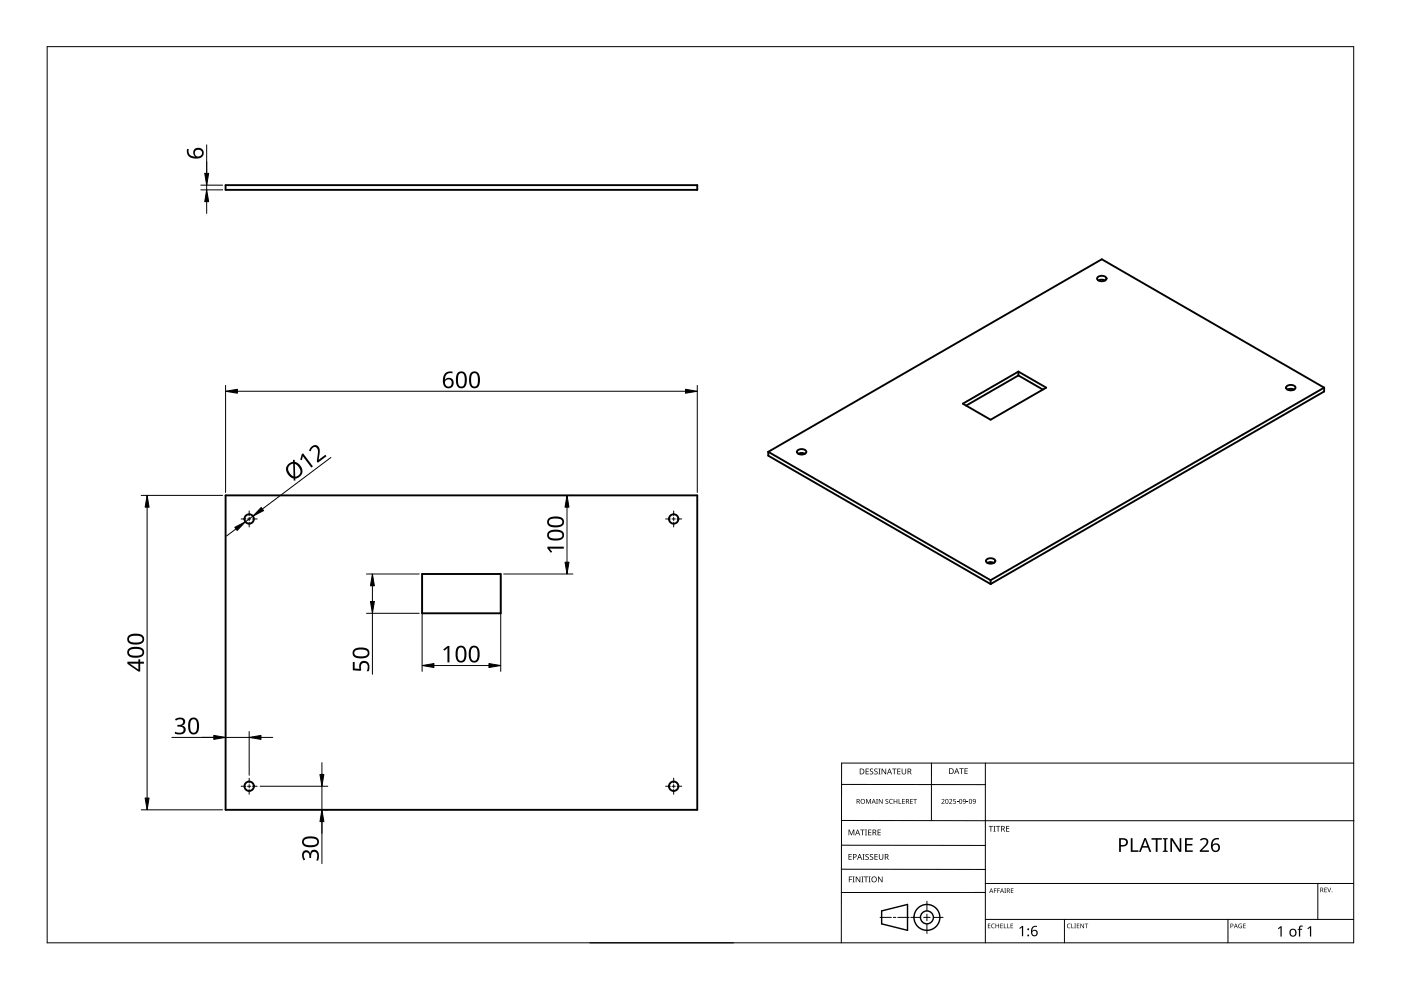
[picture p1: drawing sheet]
<svg xmlns="http://www.w3.org/2000/svg" width="297mm" height="210mm" viewBox="0 0 297 210" stroke-linecap="round" stroke-linejoin="round" font-family="sans-serif">
<g fill="none" stroke="#000" stroke-width=".4">
<path d="M47.8 39.3h100v1h-100zM232.7 58.8a1.25 1.25 0 0 1 1.9 .3 1.15 1.15 0 0 1-2 0zM232.9 59.5l.7-.2 .7 .2M215.9 79.6l5.2 3M215.9 79.6l-11.1 6.4M215.9 78.8v.8M162.9 95.8l47.1 27.2M162.9 95.8v.8l47.1 27.2M169 95.6a1.25 1.25 0 0 1 2 .2 1.15 1.15 0 0 1-2 0zM170.7 96.2l-.7-.2-.7 .2M204.1 85.6l11.8-6.8 5.9 3.4-11.8 6.8zM272.8 82a1.25 1.25 0 0 1 1.9 .2 1.15 1.15 0 0 1-2 0z"/>
<path d="M273 82.6l.7-.2 .7 .2M280.7 82.2v.8l-70.7 40.8M280.7 82.2l-70.7 40.8M280.7 82.2l-47.1-27.2-70.7 40.8M47.8 105h100v66.7h-100zM209.1 118.7a1.25 1.25 0 0 1 1.9 .2 1.15 1.15 0 0 1-2 0zM210.7 119.3l-.7-.1-.7 .1M89.5 121.7h16.7v8.3h-16.7zM210 123v.8"/>
<circle cx="52.8" cy="110" r="1"/>
<circle cx="142.8" cy="110" r="1"/>
<circle cx="52.8" cy="166.7" r="1"/>
<circle cx="142.8" cy="166.7" r="1"/>
</g>
<path d="M10 9.9h277v190h-277z" fill="none" stroke="#000" stroke-width=".21"/>
<g fill="none" stroke="#000" stroke-width=".21">
<path d="M178.4 179.2l30.5 .1M178.4 166.3l30.5 .1M178.5 174h108.6M197.5 161.8v12.2M208.9 161.8v38.1M287 161.8h-108.6v38.1M125.1 199.9h30.5M178.4 184.3h30.5M186.6 194.5h2.4M189.4 194.5h.5M190.4 194.5h2.4M193.1 194.5h2.1"/>
<path d="M195.8 194.5h1.4M196.5 191.1v2M196.5 193.8v1.4M196.5 195.9v2M197.9 194.5h2.1M208.9 189.2h-30.5M208.9 187.3h78.1M208.9 194.9h78.1M225.7 194.9v5M260.4 194.9v5M279.4 187.3v7.6"/>
</g>
<g fill="none" stroke="#000" stroke-width=".3">
<path d="M186.9 193.1l5.5-1.3v5.5l-5.5-1.4z"/>
<circle cx="196.5" cy="194.5" r="1.37"/>
<circle cx="196.5" cy="194.5" r="2.74"/>
</g>
<g fill="#000">
<path d="M179.9 175.9h.2l.4 1 .4-1h.2v1.2h-.1v-1.1l-.4 1.1h-.2l-.4-1.1 .1 1.1h-.2zM182.4 175.9h.9v.1h-.4v1.1h-.1v-1.1h-.4zM183.4 175.9h.4l-.1 .1v1l.1 .1h-.4l.1-.1v-1zM183.6 169.4h.2l.3 .8 .4-.8h.2v1h-.2v-.9l-.4 .9-.4-.9 .1 .9h-.2zM183.5 163h.7v.1h-.5v.4h.5v.1h-.5v.4h.5v.2h-.7zM184.1 175.9h.6v.1h-.5v.4h.5v.1h-.5v.5h.5v.1h-.6zM184.5 163.1l.4-.2 .2 .1v.1a.25 .25 0 0 0-.4-.1 .25 .25 0 0 0 0 .4 .4 .4 0 0 1 .5 .3 .4 .4 0 0 1-.3 .5 .4 .4 0 0 1-.5-.2h.1a.27 .27 0 0 0 .4 .1 .27 .27 0 0 0-.1-.4l-.3-.3zM185.4 163.1l.4-.2 .3 .1-.1 .1a.25 .25 0 0 0-.4-.1 .25 .25 0 0 0 0 .4 .4 .4 0 0 1 .5 .3 .4 .4 0 0 1-.3 .5 .4 .4 0 0 1-.5-.2h.1a.27 .27 0 0 0 .4 .1 .27 .27 0 0 0 0-.4l-.4-.3zM185.8 169.4h.3l-.1 .1v.8l.1 .1h-.3l.1-.1zM186.2 163h.5l-.2 .1v1l.2 .1h-.5l.2-.1v-1zM186.1 175.9h.6v.1h-.5v.4h.5v.1h-.5v.5h.5v.1h-.6zM186.3 169.4h.2l.5 .8v-.8h.1v1h-.1l-.6-.8v.8h-.1z"/>
<path d="M186.9 163h.2l.6 1v-1h.2v1.2h-.2l-.6-1v1h-.2zM187.8 169.5l.3-.1h.2v.2a.25 .25 0 0 0-.3-.1 .25 .25 0 0 0-.1 .3 .25 .25 0 0 0 .3 .1 .32 .32 0 0 1 0 .5 .32 .32 0 0 1-.5-.1 .25 .25 0 0 0 .4 .1 .25 .25 0 0 0 0-.4l-.3-.2zM188.6 169.5l.4-.1h.3l-.1 .2a.41 .41 0 0 0-.6 .3 .41 .41 0 0 0 .6 .4 .48 .48 0 0 1-.6-.1 .48 .48 0 0 1 0-.7zM189.1 163h1v.1h-.4v1.1h-.2v-1.1h-.4zM189.5 169.4h.1v.4h.5v-.4h.1v1h-.1v-.5h-.5v.5h-.1zM190.5 169.4h.2v.9h.4v.1h-.6zM190.2 163h.7v.1h-.5v.4h.5v.1h-.5v.4h.5v.2h-.7zM191.3 169.4h.5v.1h-.4v.3h.4v.1h-.4v.4h.4v.1h-.5zM191.2 163h.1v.8a.32 .32 0 0 0 .3 .3 .32 .32 0 0 0 .4-.4v-.7h.1v.7a.47 .47 0 0 1-.5 .5 .47 .47 0 0 1-.4-.5zM193 169.4h.5v.1h-.4v.3h.4v.1h-.4v.4h.4v.1h-.5zM193.6 169.4h.8v.1h-.3v.9h-.2v-.9h-.3zM199.6 169.5a.37 .37 0 0 1 .6 0 .37 .37 0 0 1-.2 .6l-.2 .2h.5v.1h-.7l.3-.4a.27 .27 0 0 0 .2-.3 .27 .27 0 0 0-.4-.1z"/>
<path d="M201.2 169.5a.37 .37 0 0 1 .6 0 .37 .37 0 0 1-.2 .6l-.2 .2h.5v.1h-.7l.3-.4a.27 .27 0 0 0 .3-.3 .27 .27 0 0 0-.5-.1zM202.1 169.4h.5v.1h-.4v.3a.34 .34 0 0 1 .5 .2 .34 .34 0 0 1-.2 .4 .34 .34 0 0 1-.4-.1 .29 .29 0 0 0 .4 0 .29 .29 0 0 0 0-.4 .29 .29 0 0 0-.4 0zM202.9 170l.3 .1zM203.4 162.9h.9v.1h-.4v1.1h-.1v-1.1h-.4zM204.9 170l.4 .1zM204.5 162.9h.7v.1h-.5v.4h.4v.1h-.4v.5h.5v.1h-.7zM209.6 175.1h.9v.2h-.3v1h-.2v-1h-.4zM210.6 175.1h.5l-.2 .1v1l.2 .1h-.5l.2-.1v-1zM211.2 175.1h.9v.2h-.4v1h-.2v-1h-.3zM213.3 175.1h.7v.2h-.5v.3h.5v.2h-.5v.4h.5v.1h-.7zM180 185.8h.7v.2h-.6v.4h.5v.1h-.5v.6h-.1zM179.9 181.1h.7v.1h-.5v.4h.4v.1h-.4v.5h.5v.1h-.7z"/>
<path d="M180.8 185.8h.4l-.1 .2v.9l.1 .2h-.4l.1-.2v-.9zM181.4 185.8h.2l.7 1.1v-1.1h.1v1.3h-.2l-.6-1v1h-.2zM182.6 185.8h.5l-.2 .2v.9l.2 .2h-.5l.2-.2v-.9zM182.9 181.1h.4l-.1 .1v1l.1 .1h-.4l.1-.1v-1zM183.2 185.8h.9v.2h-.4v1.1h-.2v-1.1h-.3zM183.5 181.2l.5-.1h.2v.2a.25 .25 0 0 0-.4-.1 .25 .25 0 0 0 0 .4 .4 .4 0 0 1 .4 .3 .4 .4 0 0 1-.2 .4 .4 .4 0 0 1-.5-.2 .27 .27 0 0 0 .5 .1 .27 .27 0 0 0-.1-.4l-.4-.3zM184.2 185.8h.4l-.1 .2v.9l.1 .2h-.4l.1-.2v-.9zM184.5 181.2l.4-.1h.2v.2a.25 .25 0 0 0-.4-.1 .25 .25 0 0 0 0 .4 .4 .4 0 0 1 .5 .3 .4 .4 0 0 1-.3 .4 .4 .4 0 0 1-.5-.2h.1a.27 .27 0 0 0 .4 .1 .27 .27 0 0 0-.1-.4l-.3-.3zM185.4 181.1h.7v.1h-.5v.4h.5v.1h-.5v.5h.5v.1h-.7zM186.2 185.8h.1l.7 1.1v-1.1h.1v1.3h-.2l-.6-1v1h-.1zM186.3 181.1h.2v.8a.32 .32 0 0 0 .3 .3 .32 .32 0 0 0 .3-.3v-.8h.2v.8a.47 .47 0 0 1-.5 .4 .47 .47 0 0 1-.5-.4zM209.5 195.8h.5l-.4 .1v.3h.4l-.4 .1v.4l.4 .1h-.5z"/>
<path d="M210.3 196l.3-.2 .3 .1v.1a.39 .39 0 0 0-.6 .3 .39 .39 0 0 0 .6 .4 .46 .46 0 0 1-.7-.1 .46 .46 0 0 1 .1-.6zM210.7 188.4h.6l-.4 .1v.3h.4l-.4 .1v.4h-.2zM211.4 188.4h.6l-.4 .1v.3h.4l-.4 .1v.4h-.2zM211.1 195.8h.1v.4h.5v-.4h.1v1h-.1v-.5h-.5v.5h-.1zM212.1 195.8h.5l-.4 .1v.3h.4l-.4 .1v.4l.4 .1h-.5zM212.8 195.8h.2v.9l.4 .1h-.6zM212.9 188.4h.4l-.1 .1 .1 .8h-.4l.2-.1zM213.6 195.8h.1v.9l.4 .1h-.5zM214.3 195.8h.5l-.4 .1v.3h.4l-.4 .1v.4l.4 .1h-.5zM214.3 188.4h.6l-.5 .1v.3h.4l-.4 .1v.3l.5 .1h-.6zM216.1 196.8l.6-.5h.2v2.2h-.2v-1.9l-.4 .4zM226.3 196l.4-.2 .3 .1-.1 .1a.39 .39 0 0 0-.6 .3 .39 .39 0 0 0 .6 .4 .46 .46 0 0 1-.6-.1 .46 .46 0 0 1 0-.6z"/>
<path d="M227.1 195.8h.2v.9l.4 .1h-.6zM227.8 195.8h.3l-.1 .1 .1 .9h-.3l.1-.1zM228.3 195.8h.5l-.4 .1v.3h.4l-.4 .1v.4l.4 .1h-.5zM229.1 195.8h.1l.5 .8v-.8h.1v1h-.1l-.5-.8v.8h-.1zM230 195.8h.7l-.3 .1v.9h-.1v-.9zM239.7 177.7h.4v2.6h1.3v.3h-1.7zM244.1 177.7h2.2v.3h-.9v2.6h-.4v-2.6h-.9zM246.5 177.7h1.1v.2l-.4 .1v2.3l.4 .1v.2h-1.1v-.2l.4-.1v-2.3l-.4-.1zM248.1 177.7h.5l1.5 2.4v-2.4h.4v2.9h-.5l-1.5-2.4v2.4h-.4zM251.3 177.7h1.6v.3h-1.3v.9h1.2v.4h-1.2v1h1.3v.3h-1.6zM254.4 178a.97 .97 0 0 1 1.1-.3 .97 .97 0 0 1 .7 .9l-.3 .6-1.1 1.1h1.5v.3h-1.9v-.3l1.1-1.2a.67 .67 0 0 0 .2-1 .67 .67 0 0 0-1.1 .2zM262.7 196l.6-.1-.1 .1a.4 .4 0 0 0-.5 .3 .4 .4 0 0 0 .5 .4v-.3l-.2-.1h.3v.5a.53 .53 0 0 1-.7-.1 .53 .53 0 0 1 .1-.7z"/>
<path d="M263.6 195.8h.5l-.4 .1v.3h.4l-.4 .1v.4l.4 .1h-.5zM270.9 196.8l.6-.4h.2v2.2h-.2v-1.9l-.4 .3zM275.5 196.4l.7-.1v.2h-.4l-.1 .2v.2h.4v.2h-.4v1.5h-.3v-1.5h-.3l.3-.2zM277.2 196.8l.6-.4h.2v2.2h-.3v-1.9l-.4 .3zM280.8 188.2h.5l-.4 .1v.3h.4l-.4 .1v.4l.4 .1h-.5zM281.4 188.2h.1l.3 .8 .3-.8h.1l-.3 1h-.1z"/>
<path d="M181.6 169.4h.3a.29 .29 0 0 1 .4 .2 .29 .29 0 0 1-.2 .4l.3 .4h-.2l-.2-.4h-.2v.4h-.2zM181.8 169.5v.4h.1a.2 .2 0 0 0 .2-.2 .2 .2 0 0 0-.2-.2z"/>
<path d="M181.8 175.9h.1l.5 1.2h-.2l-.1-.4h-.5l-.2 .4h-.1zM181.8 176l-.2 .6h.4z"/>
<path d="M182.3 163h.4a.61 .61 0 0 1 .6 .6 .61 .61 0 0 1-.7 .6h-.3zM182.4 163.1v.9h.2a.48 .48 0 0 0 .5-.4 .48 .48 0 0 0-.5-.5z"/>
<path d="M182.4 169.9a.51 .51 0 0 1 1 0 .51 .51 0 0 1-1 0zM182.6 169.9a.4 .4 0 0 0 .8 0 .4 .4 0 0 0-.8 0z"/>
<path d="M185 175.9h.3a.35 .35 0 0 1 .5 .2 .35 .35 0 0 1-.3 .5l.4 .5h-.2l-.3-.5h-.2v.5h-.2zM185.2 176v.5h.1a.23 .23 0 0 0 .3-.3 .23 .23 0 0 0-.3-.2z"/>
<path d="M185.2 169.4l.5 1-.3-.3h-.4l-.2 .3zM185.2 169.5l-.1 .5h.3z"/>
<path d="M188.5 163h.2l.4 1.2h-.1l-.2-.4h-.5l-.1 .4h-.2zM188.6 163.1l-.2 .6h.4z"/>
<path d="M192.1 169.4h.3a.29 .29 0 0 1 .3 .2 .29 .29 0 0 1-.2 .4l.3 .4h-.1l-.3-.4h-.2v.4h-.1zM192.2 169.5v.4h.2a.2 .2 0 0 0 .2-.2 .2 .2 0 0 0-.3-.2z"/>
<path d="M192.4 163h.4a.35 .35 0 0 1 .4 .2 .35 .35 0 0 1-.2 .4l.3 .6h-.2l-.3-.5h-.2v.5h-.2zM192.6 163.1v.4h.2a.23 .23 0 0 0 .3-.2 .23 .23 0 0 0-.3-.2z"/>
<path d="M200.5 169.5l.4-.1 .2 .2v.5l-.2 .3h-.3l-.2-.2zM200.6 169.6v.1a.37 .37 0 0 0-.1 .4 .37 .37 0 0 0 .4 .2 .4 .4 0 0 0 .1-.5 .4 .4 0 0 0-.4-.2z"/>
<path d="M201.2 162.9h.4a.61 .61 0 0 1 .6 .6 .61 .61 0 0 1-.6 .6h-.4zM201.4 163v1h.1a.48 .48 0 0 0 .5-.5 .48 .48 0 0 0-.4-.5z"/>
<path d="M202.8 162.9h.1l.5 1.2h-.2l-.1-.4h-.5l-.1 .4h-.2zM202.8 163l-.1 .6h.3z"/>
<path d="M203.5 169.5l.3-.1 .2 .2v.5l-.2 .3h-.3l-.1-.2zM203.5 169.6v.1a.37 .37 0 0 0-.1 .4 .37 .37 0 0 0 .4 .2 .4 .4 0 0 0 .1-.5 .4 .4 0 0 0-.4-.2z"/>
<path d="M204.2 169.5a.49 .49 0 0 1 .6 .4 .49 .49 0 0 1-.4 .5l-.2-.1h.4l.1-.4a.32 .32 0 0 1-.5 .1 .32 .32 0 0 1 0-.5zM204.3 169.7a.22 .22 0 0 0 .4 0 .22 .22 0 0 0-.4 0z"/>
<path d="M205.5 169.5l.4-.1 .2 .2v.5l-.2 .3h-.3l-.1-.2zM205.6 169.6v.1a.37 .37 0 0 0-.1 .4 .37 .37 0 0 0 .4 .2 .4 .4 0 0 0 .1-.5 .4 .4 0 0 0-.4-.2z"/>
<path d="M206.3 169.5a.49 .49 0 0 1 .6 .4 .49 .49 0 0 1-.4 .5l-.2-.1h.4l.1-.4a.32 .32 0 0 1-.5 .1 .32 .32 0 0 1 0-.5zM206.3 169.7a.25 .25 0 0 0 .5 0 .25 .25 0 0 0-.5 0z"/>
<path d="M212.3 175.1h.3a.35 .35 0 0 1 .4 .3 .35 .35 0 0 1-.2 .4l.3 .5h-.2l-.3-.5h-.2v.5h-.1zM212.4 175.2v.5h.2a.23 .23 0 0 0 .3-.2 .23 .23 0 0 0-.3-.3z"/>
<path d="M237.3 177.7h.7a.92 .92 0 0 1 1.1 .9 .92 .92 0 0 1-1.1 .9h-.4v1.1h-.3zM237.6 178v1.2a.73 .73 0 0 0 .9-.1 .73 .73 0 0 0 .2-.8l-.4-.2z"/>
<path d="M257.2 178l.9-.3h.3v.3a.99 .99 0 0 0-1.3 1.1 .93 .93 0 0 1 1.4 .1 .93 .93 0 0 1-.2 1.4 .93 .93 0 0 1-1.4-.4l-.1-1.2zM257.1 179.7a.63 .63 0 0 0 1.2 0 .63 .63 0 0 0-1.2 0z"/>
<path d="M180.8 181.1h.4a.41 .41 0 0 1 .4 .5 .41 .41 0 0 1-.6 .2v.5h-.2zM181 181.2v.5a.29 .29 0 0 0 .5-.3 .29 .29 0 0 0-.5-.2z"/>
<path d="M182.2 181.1h.1l.5 1.2h-.2l-.1-.4h-.5l-.1 .4h-.2zM182.3 181.2l-.2 .6h.3z"/>
<path d="M184.7 186.5a.61 .61 0 0 1 1.2 0 .61 .61 0 0 1-1.2 0zM184.9 186.5a.45 .45 0 0 0 .9 0 .45 .45 0 0 0-.9 0z"/>
<path d="M187.6 181.1h.3a.35 .35 0 0 1 .5 .2 .35 .35 0 0 1-.3 .4l.4 .6h-.2l-.3-.5h-.3v.5h-.1zM187.7 181.2v.5h.2a.23 .23 0 0 0 .3-.3 .23 .23 0 0 0-.3-.2z"/>
<path d="M210.1 188.4l.5 .9-.2-.3h-.4l-.3 .3zM210.2 188.5l-.2 .4h.3z"/>
<path d="M212.4 188.4l.5 .9-.3-.3h-.3l-.3 .3zM212.4 188.5l-.1 .4h.3z"/>
<path d="M213.5 188.4h.2a.28 .28 0 0 1 .4 .2 .28 .28 0 0 1-.2 .3l.3 .4-.4-.4h-.2v.4h-.1zM213.6 188.5v.3h.1a.19 .19 0 0 0 .3-.2 .19 .19 0 0 0-.3-.1z"/>
<path d="M218.9 196.5l.3-.2a.38 .38 0 0 1 .7 .2 .74 .74 0 0 0-1 .9 .7 .7 0 0 1 1 .2 .7 .7 0 0 1-.4 1 .7 .7 0 0 1-.9-.6v-.9zM218.8 197.8a.5 .5 0 0 0 1 0 .5 .5 0 0 0-1 0z"/>
<path d="M242.6 177.7h.4l1.1 2.9h-.4l-.3-.9h-1.2l-.3 .9h-.4zM242.8 178.1l-.5 1.3h1z"/>
<path d="M260.9 195.8h.2a.32 .32 0 0 1 .4 .4 .32 .32 0 0 1-.5 .2v.4h-.1zM261 195.9v.4a.24 .24 0 0 0 .4-.2 .24 .24 0 0 0-.4-.2z"/>
<path d="M262 195.8l.4 1-.2-.3h-.4l-.2 .3zM262 196l-.1 .4h.3z"/>
<path d="M273.6 197.1a.82 .82 0 0 1 1.2 .1 .82 .82 0 0 1-.2 1.2 .82 .82 0 0 1-1.2-.4zM273.8 197.2a.6 .6 0 0 0-.1 .8 .6 .6 0 0 0 .8 .2l.1-.3a.53 .53 0 0 0-.1-.6 .53 .53 0 0 0-.7-.1z"/>
<path d="M279.9 188.2h.3a.28 .28 0 0 1 .3 .2 .28 .28 0 0 1-.1 .3l.2 .5-.3-.4h-.2v.4h-.2zM280.1 188.3v.4h.1a.19 .19 0 0 0 .2-.2 .19 .19 0 0 0-.2-.2z"/>
<circle cx="218" cy="198.3" r=".2"/>
<circle cx="218" cy="197" r=".2"/>
<circle cx="282.4" cy="189.1" r=".09"/>
</g>
<g fill="none" stroke="#000" stroke-width=".21">
<path d="M42.6 39.3h4.6M43.8 30.7v9.6M42.6 40.3h4.6M43.8 42.8v2.5M47.8 81.7v22.7M50.3 83h95M70.2 97l-14.6 10.9M147.8 81.7v22.7M29.9 105h17.3M31.2 107.5v61.7M50 112.1l-2 1.5M53.6 109.4l-1.6 1.2"/>
<path d="M120.2 107.5v11.7M120.8 105h.7M77.7 121.7h11.2M77.7 130h11.2M79 124.2v3.3M79 130v13M89.5 122.3v20.1M106.2 122.3v20.1M106.8 121.7h14.7M36.4 156.3h16.4M47.8 155.1v.6M52.8 155.1v9.3"/>
<path d="M55.3 156.3h2.5M92 141.1h11.7M29.9 171.7h17.3M55.2 166.7h14.3M68.3 161.7v2.5M68.3 166.7v16.4M68.9 171.7h.6"/>
</g>
<g fill="#000" stroke="#000" stroke-width=".21">
<path d="M43.4 36.8h.8l-.4 2.5zM43.8 40.3l.4 2.5h-.8zM47.8 83l2.5-.5v.9zM145.3 82.5l2.5 .5-2.5 .4zM31.2 105l.4 2.5h-.8zM49.8 111.8l2.2-1.2-1.7 1.9zM55.4 107.6l.5 .7-2.3 1.1zM120.2 105l.4 2.5h-.8zM119.8 119.2h.8l-.4 2.5zM79 121.7l.4 2.5h-.9zM78.5 127.5h.9l-.4 2.5zM45.3 155.9l2.5 .4-2.5 .5z"/>
<path d="M52.8 156.3l2.5-.4v.9zM89.5 141.1l2.5-.4v.8zM103.7 140.7l2.5 .4-2.5 .4zM30.8 169.2h.8l-.4 2.5zM68.3 171.7l.4 2.5h-.9zM67.8 164.2h.9l-.4 2.5z"/>
</g>
<g fill="#000">
<path d="M64 96.3l.3-.2 2 2.8-.3 .2-1.8-2.4-.2 .9-.3-.1zM65.9 94.8a1.06 1.06 0 0 1 1.4-.3 1.06 1.06 0 0 1 .5 1.3l-.2 1.7 1.4-1.1 .2 .3-1.8 1.4-.2-.3 .2-1.5a.98 .98 0 0 0-.8-1.5l-.4 .3-.3 .6-.4-.1zM116.1 115.9h3.4v.4h-3l.6 .7-.3 .2-.7-.9zM37.1 152.5a1.25 1.25 0 0 1 1.2-.4 1.25 1.25 0 0 1 1 .9 .85 .85 0 0 1-.8 .9 .93 .93 0 0 1 .9 1 .93 .93 0 0 1-1.1 .8l-1.2-.2v-.4a1.24 1.24 0 0 0 1.8-.3 .71 .71 0 0 0-1-.7h-.3v-.4a.81 .81 0 0 0 .9-.1 .81 .81 0 0 0 .3-.8 1.02 1.02 0 0 0-1.5 0zM74.8 140.4h.4v1.3l1 .1a1.17 1.17 0 0 1 1-1.7 1.17 1.17 0 0 1 1.1 1.6l-.2 .6h-.4a1.03 1.03 0 0 0-.5-1.7 .93 .93 0 0 0-.6 1.4l-.2 .2-1.6-.1zM94 137.7l.9-.7h.4v3.4h-.4v-3l-.7 .6zM64.3 180.6a.85 .85 0 0 1 .9-.3 .85 .85 0 0 1 .6 .7 .93 .93 0 0 1 1-.9 .93 .93 0 0 1 .8 1.1l-.2 1.3h-.4a1.24 1.24 0 0 0-.3-1.9 .71 .71 0 0 0-.7 1v.3h-.4a.81 .81 0 0 0-.1-.8 .81 .81 0 0 0-.8-.4 1.02 1.02 0 0 0 0 1.5l-.3 .2a1.65 1.65 0 0 1-.1-1.8z"/>
<path d="M39.7 31.6h.3a1.18 1.18 0 0 0 1.4 1.6 1.08 1.08 0 0 1-.1-1.6 1.08 1.08 0 0 1 1.6 0 1.22 1.22 0 0 1 .1 1.5 1.22 1.22 0 0 1-1.3 .5 1.63 1.63 0 0 1-2-2zM41.3 32.5a.76 .76 0 0 0 1.5 0 .76 .76 0 0 0-1.5 0z"/>
<path d="M61 98.5l.5-.4 .6-.2v-.4h.4v.4a1.81 1.81 0 0 1 1.6 1.7 1.81 1.81 0 0 1-1.3 1.8l-.2 .1v.4h-.3v-.4a1.93 1.93 0 0 1-1.3-3zM62.5 98.4l.1 2.7a1.23 1.23 0 0 0 1.1-1 1.23 1.23 0 0 0-.6-1.3zM61.3 98.7a1.34 1.34 0 0 0 .5 2.1l.4 .2v-2.7z"/>
<path d="M94.4 79.1l.5-.3 .6-.1 .4 .1v.4a1.18 1.18 0 0 0-1.5 1.3 1.08 1.08 0 0 1 1.6-.1 1.08 1.08 0 0 1-.1 1.6 1.22 1.22 0 0 1-1.5 .1 1.22 1.22 0 0 1-.5-1.3l.1-.9zM94.3 81.2a.76 .76 0 0 0 1.5 0 .76 .76 0 0 0-1.5 0z"/>
<path d="M97.1 79a1.16 1.16 0 0 1 1.3-.1 1.16 1.16 0 0 1 .6 1.2 1.69 1.69 0 0 1-1 2.2 1.27 1.27 0 0 1-1.3-1.6l.1-1.1zM97.4 79.3a2.16 2.16 0 0 0 .2 2.6 .82 .82 0 0 0 .9-1 1.35 1.35 0 0 0-.7-1.8z"/>
<path d="M99.9 79a1.16 1.16 0 0 1 1.3-.1 1.16 1.16 0 0 1 .5 1.2 1.69 1.69 0 0 1-1 2.2 1.27 1.27 0 0 1-1.2-1.6l.1-1.1zM100.1 79.3a2.16 2.16 0 0 0 .3 2.6 .82 .82 0 0 0 .9-1 1.35 1.35 0 0 0-.7-1.8z"/>
<path d="M116.3 112.8a2.6 2.6 0 0 1 3.2 .1 1.22 1.22 0 0 1-.2 1.3 1.22 1.22 0 0 1-1.3 .4 1.53 1.53 0 0 1-2-1zM116.6 113a.75 .75 0 0 0-.1 .9 .75 .75 0 0 0 .9 .3l1-.1a.69 .69 0 0 0 .8-.7 .69 .69 0 0 0-.8-.6h-1.2z"/>
<path d="M116.3 110a2.59 2.59 0 0 1 3.2 .2 1.22 1.22 0 0 1-.2 1.3 1.22 1.22 0 0 1-1.3 .3 1.53 1.53 0 0 1-2-1zM116.6 110.2a.75 .75 0 0 0-.1 .9 .75 .75 0 0 0 .9 .3l1-.1a.69 .69 0 0 0 .8-.6 .69 .69 0 0 0-.8-.7h-1.2z"/>
<path d="M27.2 137.6a2.6 2.6 0 0 1 3.3 .2 1.22 1.22 0 0 1-.3 1.3 1.22 1.22 0 0 1-1.2 .4 1.53 1.53 0 0 1-2-1.1zM27.5 137.9a.75 .75 0 0 0 0 .9 .75 .75 0 0 0 .9 .2h1a.69 .69 0 0 0 .8-.7 .69 .69 0 0 0-.8-.7h-1.3z"/>
<path d="M27.2 134.8a2.59 2.59 0 0 1 3.3 .2 1.22 1.22 0 0 1-.3 1.3 1.22 1.22 0 0 1-1.2 .4 1.53 1.53 0 0 1-2-1zM27.5 135.1a.75 .75 0 0 0 0 .9 .75 .75 0 0 0 .9 .2h1a.69 .69 0 0 0 .8-.7 .69 .69 0 0 0-.8-.7h-1.3z"/>
<path d="M27 140.3h2.3v-.5h.4v.5h.8v.4h-.8v1.7h-.3l-2.4-1.7zM27.5 140.7l1.8 1.3v-1.3z"/>
<path d="M75 137.7a2.6 2.6 0 0 1 3.2 .2 1.22 1.22 0 0 1-.2 1.3 1.22 1.22 0 0 1-1.2 .4 1.53 1.53 0 0 1-2-1zM75.3 138a.75 .75 0 0 0 0 .9 .75 .75 0 0 0 .9 .3l1-.1a.69 .69 0 0 0 .8-.7 .69 .69 0 0 0-.8-.6h-1.3z"/>
<path d="M97 137.1a1.16 1.16 0 0 1 1.3 0 1.16 1.16 0 0 1 .6 1.2 1.69 1.69 0 0 1-1 2.2 1.27 1.27 0 0 1-1.3-1.6l.1-1.2zM97.3 137.5a2.16 2.16 0 0 0 .3 2.6 .82 .82 0 0 0 .9-1.1 1.35 1.35 0 0 0-.8-1.7z"/>
<path d="M99.8 137.1a1.16 1.16 0 0 1 1.3 0 1.16 1.16 0 0 1 .6 1.2 1.69 1.69 0 0 1-1 2.2 1.27 1.27 0 0 1-1.3-1.6l.1-1.2zM100.1 137.5a2.16 2.16 0 0 0 .3 2.6 .82 .82 0 0 0 .9-1.1 1.35 1.35 0 0 0-.8-1.7z"/>
<path d="M40.3 152.4a1.16 1.16 0 0 1 1.3-.1 1.16 1.16 0 0 1 .6 1.2 1.69 1.69 0 0 1-1 2.2 1.27 1.27 0 0 1-1.3-1.6l.1-1.1zM40.6 152.7a2.16 2.16 0 0 0 .3 2.6 .82 .82 0 0 0 .9-1 1.35 1.35 0 0 0-.8-1.8z"/>
<path d="M64.3 177.8a2.59 2.59 0 0 1 3.2 .2 1.22 1.22 0 0 1-.2 1.3 1.22 1.22 0 0 1-1.3 .3 1.53 1.53 0 0 1-2-1zM64.6 178a.75 .75 0 0 0 0 1 .75 .75 0 0 0 .9 .2h1a.69 .69 0 0 0 .8-.7 .69 .69 0 0 0-.8-.7h-1.3z"/>
</g>
<g fill="none" stroke="#000" stroke-width=".21">
<path d="M51.1 110h1M52.5 110h.7M52.8 108.3v1M52.8 109.7v.7M52.8 110.7v1M53.5 110h1M141.1 110h1M142.5 110h.7M142.8 108.3v1M142.8 109.7v.7M142.8 110.7v1M143.5 110h1"/>
<path d="M51.1 166.7h1M52.5 166.7h.7M52.8 165v1M52.8 166.4v.7M52.8 167.4v1M53.5 166.7h1M141.1 166.7h1M142.5 166.7h.7M142.8 165v1M142.8 166.4v.7M142.8 167.4v1M143.5 166.7h1"/>
</g>
</svg>
